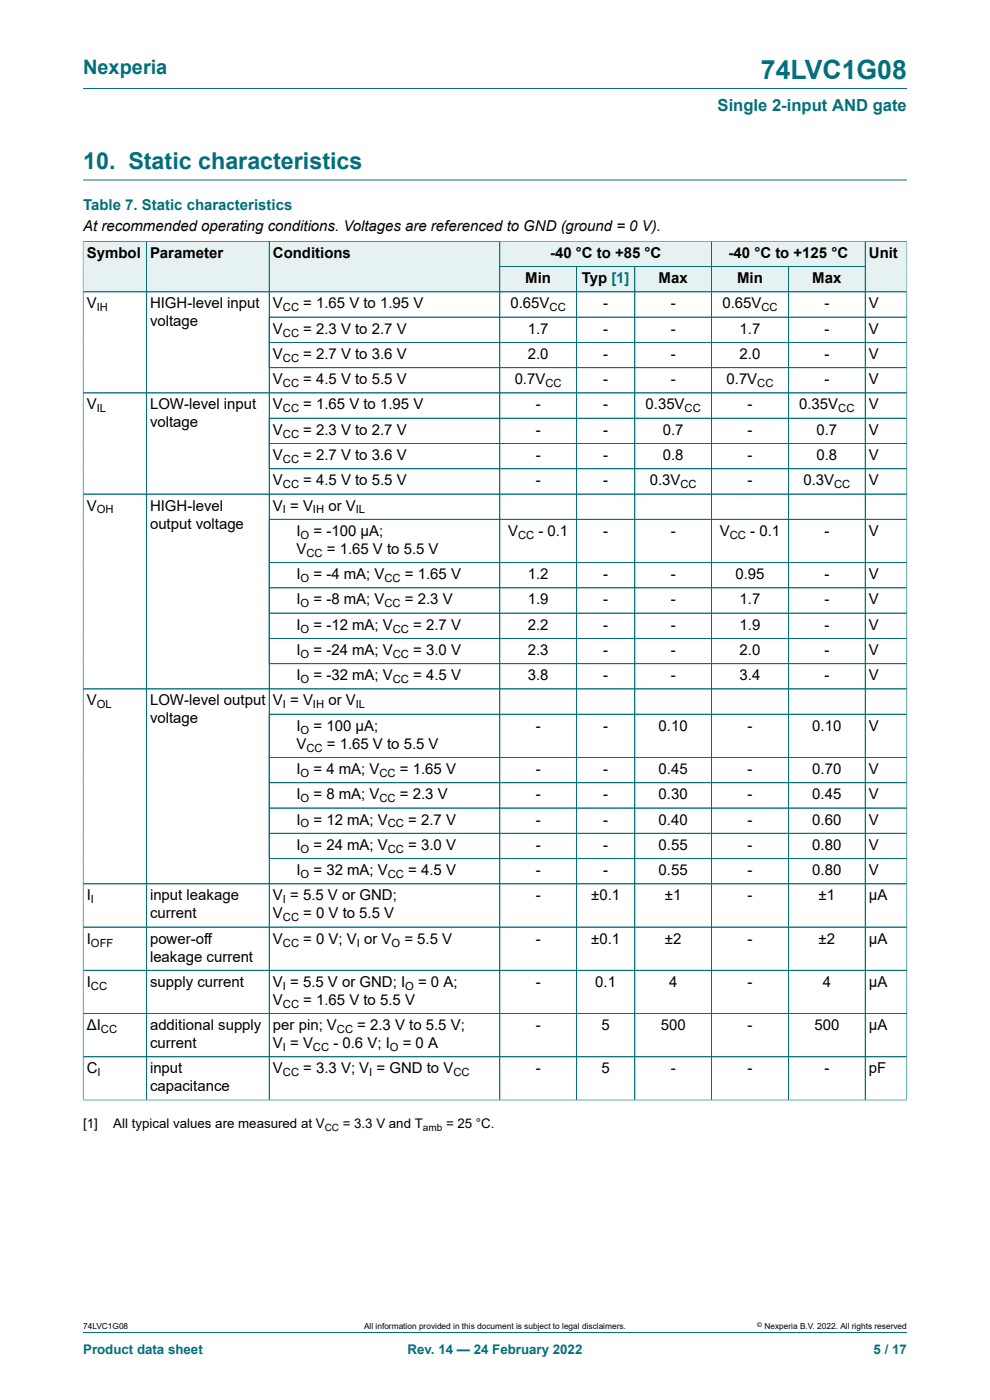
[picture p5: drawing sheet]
<svg xmlns="http://www.w3.org/2000/svg" width="210mm" height="297mm" viewBox="0 0 210 297" stroke-linecap="round" stroke-linejoin="round" font-family="sans-serif">
<defs><g id="words">
<text font-size="5.6" fill="#036f7b" x="161.4" y="16.8">74LVC1G08</text>
<text font-size="4.9" fill="#036f7b" x="17.6" y="35.9">10. Static characteristics</text>
<text font-size="4.2" fill="#036f7b" x="17.6" y="15.6">Nexperia</text>
<text font-size="3.5" fill="#036f7b" x="152.2" y="23.7">Single 2-input AND gate</text>
<text font-size="3.2" fill="#036f7b" x="17.6" y="44.5">Table 7. Static characteristics</text>
<g font-size="3.2">
<text x="17.6" y="49.1">At recommended operating conditions. Voltages are referenced to GND (ground = 0 V).</text>
<text x="18.4" y="54.7">Symbol</text>
<text x="31.8" y="54.7">Parameter</text>
<text x="57.9" y="54.7">Conditions</text>
<text x="116.7" y="54.7">-40 °C to +85 °C</text>
<text x="154.6" y="54.7">-40 °C to +125 °C</text>
<text x="184.3" y="54.7">Unit</text>
<text x="18.4" y="65.4">V</text>
<text x="31.8" y="65.4">HIGH-level input</text>
<text x="57.9" y="65.4">V</text>
<text x="64.3" y="65.4">= 1.65 V to 1.95 V</text>
<text x="108.3" y="65.4">0.65V</text>
<text x="111.4" y="60.1">Min</text>
<text x="123.4" y="60.1">Typ [1]</text>
<text x="127.9" y="65.4">-</text>
<text x="139.7" y="60.1">Max</text>
<text x="142.3" y="65.4">-</text>
<text x="153.2" y="65.4">0.65V</text>
<text x="156.4" y="60.1">Min</text>
<text x="172.3" y="60.1">Max</text>
<text x="174.9" y="65.4">-</text>
<text x="184.3" y="65.4">V</text>
<text x="31.8" y="69.2">voltage</text>
<text x="57.9" y="70.8">V</text>
<text x="64.3" y="70.8">= 2.3 V to 2.7 V</text>
<text x="111.9" y="70.8">1.7</text>
<text x="127.9" y="70.8">-</text>
<text x="142.3" y="70.8">-</text>
<text x="156.9" y="70.8">1.7</text>
<text x="174.9" y="70.8">-</text>
<text x="184.3" y="70.8">V</text>
<text x="57.9" y="76.1">V</text>
<text x="64.3" y="76.1">= 2.7 V to 3.6 V</text>
<text x="111.9" y="76.1">2.0</text>
<text x="127.9" y="76.1">-</text>
<text x="142.3" y="76.1">-</text>
<text x="156.9" y="76.1">2.0</text>
<text x="174.9" y="76.1">-</text>
<text x="184.3" y="76.1">V</text>
<text x="57.9" y="81.5">V</text>
<text x="64.3" y="81.5">= 4.5 V to 5.5 V</text>
<text x="109.2" y="81.5">0.7V</text>
<text x="127.9" y="81.5">-</text>
<text x="142.3" y="81.5">-</text>
<text x="154.1" y="81.5">0.7V</text>
<text x="174.9" y="81.5">-</text>
<text x="184.3" y="81.5">V</text>
<text x="18.4" y="86.9">V</text>
<text x="31.8" y="86.9">LOW-level input</text>
<text x="57.9" y="86.9">V</text>
<text x="64.3" y="86.9">= 1.65 V to 1.95 V</text>
<text x="113.6" y="86.9">-</text>
<text x="127.9" y="86.9">-</text>
<text x="136.9" y="86.9">0.35V</text>
<text x="158.6" y="86.9">-</text>
<text x="169.5" y="86.9">0.35V</text>
<text x="184.3" y="86.9">V</text>
<text x="31.8" y="90.7">voltage</text>
<text x="57.9" y="92.2">V</text>
<text x="64.3" y="92.2">= 2.3 V to 2.7 V</text>
<text x="113.6" y="92.2">-</text>
<text x="127.9" y="92.2">-</text>
<text x="140.6" y="92.2">0.7</text>
<text x="158.6" y="92.2">-</text>
<text x="173.2" y="92.2">0.7</text>
<text x="184.3" y="92.2">V</text>
<text x="57.9" y="97.6">V</text>
<text x="64.3" y="97.6">= 2.7 V to 3.6 V</text>
<text x="113.6" y="97.6">-</text>
<text x="127.9" y="97.6">-</text>
<text x="140.6" y="97.6">0.8</text>
<text x="158.6" y="97.6">-</text>
<text x="173.2" y="97.6">0.8</text>
<text x="184.3" y="97.6">V</text>
<text x="57.9" y="103">V</text>
<text x="64.3" y="103">= 4.5 V to 5.5 V</text>
<text x="113.6" y="103">-</text>
<text x="127.9" y="103">-</text>
<text x="137.8" y="103">0.3V</text>
<text x="158.6" y="103">-</text>
<text x="170.4" y="103">0.3V</text>
<text x="184.3" y="103">V</text>
<text x="18.4" y="108.3">V</text>
<text x="31.8" y="108.3">HIGH-level</text>
<text x="31.8" y="112.1">output voltage</text>
<text x="57.9" y="108.3">V = V</text>
<text x="62.9" y="113.7">I</text>
<text x="66.5" y="113.7">= -100 μA;</text>
<text x="69.7" y="108.3">or V</text>
<text x="107.8" y="113.7">V</text>
<text x="114.2" y="113.7">- 0.1</text>
<text x="127.9" y="113.7">-</text>
<text x="142.3" y="113.7">-</text>
<text x="152.7" y="113.7">V</text>
<text x="159.1" y="113.7">- 0.1</text>
<text x="174.9" y="113.7">-</text>
<text x="184.3" y="113.7">V</text>
<text x="62.9" y="117.5">V</text>
<text x="69.3" y="117.5">= 1.65 V to 5.5 V</text>
<text x="62.9" y="122.8">I</text>
<text x="66.5" y="122.8">= -4 mA; V</text>
<text x="85.9" y="122.8">= 1.65 V</text>
<text x="111.9" y="122.8">1.2</text>
<text x="127.9" y="122.8">-</text>
<text x="142.3" y="122.8">-</text>
<text x="156" y="122.8">0.95</text>
<text x="174.9" y="122.8">-</text>
<text x="184.3" y="122.8">V</text>
<text x="62.9" y="128.2">I</text>
<text x="66.5" y="128.2">= -8 mA; V</text>
<text x="85.9" y="128.2">= 2.3 V</text>
<text x="111.9" y="128.2">1.9</text>
<text x="127.9" y="128.2">-</text>
<text x="142.3" y="128.2">-</text>
<text x="156.9" y="128.2">1.7</text>
<text x="174.9" y="128.2">-</text>
<text x="184.3" y="128.2">V</text>
<text x="62.9" y="133.6">I</text>
<text x="66.5" y="133.6">= -12 mA; V</text>
<text x="87.7" y="133.6">= 2.7 V</text>
<text x="111.9" y="133.6">2.2</text>
<text x="127.9" y="133.6">-</text>
<text x="142.3" y="133.6">-</text>
<text x="156.9" y="133.6">1.9</text>
<text x="174.9" y="133.6">-</text>
<text x="184.3" y="133.6">V</text>
<text x="62.9" y="138.9">I</text>
<text x="66.5" y="138.9">= -24 mA; V</text>
<text x="87.7" y="138.9">= 3.0 V</text>
<text x="111.9" y="138.9">2.3</text>
<text x="127.9" y="138.9">-</text>
<text x="142.3" y="138.9">-</text>
<text x="156.9" y="138.9">2.0</text>
<text x="174.9" y="138.9">-</text>
<text x="184.3" y="138.9">V</text>
<text x="18.4" y="149.7">V</text>
<text x="31.8" y="149.7">LOW-level output</text>
<text x="57.9" y="149.7">V = V</text>
<text x="62.9" y="144.3">I</text>
<text x="66.5" y="144.3">= -32 mA; V</text>
<text x="69.7" y="149.7">or V</text>
<text x="87.7" y="144.3">= 4.5 V</text>
<text x="111.9" y="144.3">3.8</text>
<text x="127.9" y="144.3">-</text>
<text x="142.3" y="144.3">-</text>
<text x="156.9" y="144.3">3.4</text>
<text x="174.9" y="144.3">-</text>
<text x="184.3" y="144.3">V</text>
<text x="31.8" y="153.5">voltage</text>
<text x="62.9" y="155">I</text>
<text x="66.5" y="155">= 100 μA;</text>
<text x="113.6" y="155">-</text>
<text x="127.9" y="155">-</text>
<text x="139.7" y="155">0.10</text>
<text x="158.6" y="155">-</text>
<text x="172.3" y="155">0.10</text>
<text x="184.3" y="155">V</text>
<text x="62.9" y="158.8">V</text>
<text x="69.3" y="158.8">= 1.65 V to 5.5 V</text>
<text x="62.9" y="164.2">I</text>
<text x="66.5" y="164.2">= 4 mA; V</text>
<text x="84.8" y="164.2">= 1.65 V</text>
<text x="113.6" y="164.2">-</text>
<text x="127.9" y="164.2">-</text>
<text x="139.7" y="164.2">0.45</text>
<text x="158.6" y="164.2">-</text>
<text x="172.3" y="164.2">0.70</text>
<text x="184.3" y="164.2">V</text>
<text x="62.9" y="169.6">I</text>
<text x="66.5" y="169.6">= 8 mA; V</text>
<text x="84.8" y="169.6">= 2.3 V</text>
<text x="113.6" y="169.6">-</text>
<text x="127.9" y="169.6">-</text>
<text x="139.7" y="169.6">0.30</text>
<text x="158.6" y="169.6">-</text>
<text x="172.3" y="169.6">0.45</text>
<text x="184.3" y="169.6">V</text>
<text x="62.9" y="174.9">I</text>
<text x="66.5" y="174.9">= 12 mA; V</text>
<text x="86.6" y="174.9">= 2.7 V</text>
<text x="113.6" y="174.9">-</text>
<text x="127.9" y="174.9">-</text>
<text x="139.7" y="174.9">0.40</text>
<text x="158.6" y="174.9">-</text>
<text x="172.3" y="174.9">0.60</text>
<text x="184.3" y="174.9">V</text>
<text x="62.9" y="180.3">I</text>
<text x="62.9" y="185.6">I</text>
<text x="66.5" y="180.3">= 24 mA; V</text>
<text x="66.5" y="185.6">= 32 mA; V</text>
<text x="86.6" y="180.3">= 3.0 V</text>
<text x="86.6" y="185.6">= 4.5 V</text>
<text x="113.6" y="180.3">-</text>
<text x="113.6" y="185.6">-</text>
<text x="127.9" y="180.3">-</text>
<text x="127.9" y="185.6">-</text>
<text x="139.7" y="180.3">0.55</text>
<text x="139.7" y="185.6">0.55</text>
<text x="158.6" y="180.3">-</text>
<text x="158.6" y="185.6">-</text>
<text x="172.3" y="180.3">0.80</text>
<text x="172.3" y="185.6">0.80</text>
<text x="184.3" y="180.3">V</text>
<text x="184.3" y="185.6">V</text>
<text x="18.4" y="191">I</text>
<text x="31.8" y="191">input leakage</text>
<text x="57.9" y="191">V = 5.5 V or GND;</text>
<text x="113.6" y="191">-</text>
<text x="125.4" y="191">±0.1</text>
<text x="141" y="191">±1</text>
<text x="158.6" y="191">-</text>
<text x="173.6" y="191">±1</text>
<text x="184.3" y="191">μA</text>
<text x="31.8" y="194.8">current</text>
<text x="57.9" y="194.8">V</text>
<text x="64.3" y="194.8">= 0 V to 5.5 V</text>
<text x="18.4" y="200.2">I</text>
<text x="31.8" y="200.2">power-off</text>
<text x="31.8" y="204">leakage current</text>
<text x="57.9" y="200.2">V</text>
<text x="64.3" y="200.2">= 0 V; V or V</text>
<text x="85.8" y="200.2">= 5.5 V</text>
<text x="113.6" y="200.2">-</text>
<text x="125.4" y="200.2">±0.1</text>
<text x="141" y="200.2">±2</text>
<text x="158.6" y="200.2">-</text>
<text x="173.6" y="200.2">±2</text>
<text x="184.3" y="200.2">μA</text>
<text x="18.4" y="209.3">I</text>
<text x="31.8" y="209.3">supply current</text>
<text x="57.9" y="209.3">V = 5.5 V or GND; I</text>
<text x="88.7" y="209.3">= 0 A;</text>
<text x="113.6" y="209.3">-</text>
<text x="126.3" y="209.3">0.1</text>
<text x="141.9" y="209.3">4</text>
<text x="158.6" y="209.3">-</text>
<text x="174.5" y="209.3">4</text>
<text x="184.3" y="209.3">μA</text>
<text x="57.9" y="213.2">V</text>
<text x="64.3" y="213.2">= 1.65 V to 5.5 V</text>
<text x="18.4" y="218.5">ΔI</text>
<text x="31.8" y="218.5">additional supply</text>
<text x="57.9" y="218.5">per pin; V</text>
<text x="75.8" y="218.5">= 2.3 V to 5.5 V;</text>
<text x="113.6" y="218.5">-</text>
<text x="127.6" y="218.5">5</text>
<text x="140.2" y="218.5">500</text>
<text x="158.6" y="218.5">-</text>
<text x="172.7" y="218.5">500</text>
<text x="184.3" y="218.5">μA</text>
<text x="18.4" y="227.7">C</text>
<text x="31.8" y="222.3">current</text>
<text x="31.8" y="227.7">input</text>
<text x="57.9" y="222.3">V = V</text>
<text x="57.9" y="227.7">V</text>
<text x="64.3" y="227.7">= 3.3 V; V = GND to V</text>
<text x="70.7" y="222.3">- 0.6 V; I</text>
<text x="85.4" y="222.3">= 0 A</text>
<text x="113.6" y="227.7">-</text>
<text x="127.6" y="227.7">5</text>
<text x="142.3" y="227.7">-</text>
<text x="158.6" y="227.7">-</text>
<text x="174.9" y="227.7">-</text>
<text x="184.3" y="227.7">pF</text>
<text x="31.8" y="231.5">capacitance</text>
</g>
<g font-size="2.8">
<text x="17.6" y="239.3">[1]</text>
<text x="24" y="239.3">All typical values are measured at V</text>
<text x="72.7" y="239.3">= 3.3 V and T</text>
<text x="94.6" y="239.3">= 25 °C.</text>
</g>
<g font-size="2.8" fill="#036f7b">
<text x="17.6" y="287.2">Product data sheet</text>
<text x="86.4" y="287.2">Rev. 14 — 24 February 2022</text>
<text x="185.3" y="287.2">5 / 17</text>
</g>
<g font-size="2.4">
<text x="20.5" y="66">IH</text>
<text x="60" y="66">CC</text>
<text x="60" y="71.4">CC</text>
<text x="116.6" y="66">CC</text>
<text x="161.5" y="66">CC</text>
<text x="60" y="76.8">CC</text>
<text x="60" y="82.1">CC</text>
<text x="115.7" y="82.1">CC</text>
<text x="160.6" y="82.1">CC</text>
<text x="20.5" y="87.5">IL</text>
<text x="60" y="87.5">CC</text>
<text x="145.2" y="87.5">CC</text>
<text x="177.8" y="87.5">CC</text>
<text x="60" y="92.8">CC</text>
<text x="60" y="98.2">CC</text>
<text x="60" y="103.6">CC</text>
<text x="144.3" y="103.6">CC</text>
<text x="176.9" y="103.6">CC</text>
<text x="20.5" y="108.9">OH</text>
<text x="60" y="108.9">I</text>
<text x="66.4" y="108.9">IH</text>
<text x="75.5" y="108.9">IL</text>
<text x="63.8" y="114.3">O</text>
<text x="65" y="118.1">CC</text>
<text x="109.9" y="114.3">CC</text>
<text x="154.8" y="114.3">CC</text>
<text x="63.8" y="123.5">O</text>
<text x="81.6" y="123.5">CC</text>
<text x="63.8" y="128.8">O</text>
<text x="81.6" y="128.8">CC</text>
<text x="63.8" y="134.2">O</text>
<text x="83.3" y="134.2">CC</text>
<text x="63.8" y="139.6">O</text>
<text x="83.3" y="139.6">CC</text>
<text x="63.8" y="144.9">O</text>
<text x="83.3" y="144.9">CC</text>
<text x="20.5" y="150.3">OL</text>
<text x="60" y="150.3">I</text>
<text x="63.8" y="155.6">O</text>
<text x="66.4" y="150.3">IH</text>
<text x="75.5" y="150.3">IL</text>
<text x="65" y="159.4">CC</text>
<text x="63.8" y="164.8">O</text>
<text x="80.5" y="164.8">CC</text>
<text x="63.8" y="170.2">O</text>
<text x="80.5" y="170.2">CC</text>
<text x="63.8" y="175.5">O</text>
<text x="82.3" y="175.5">CC</text>
<text x="63.8" y="180.9">O</text>
<text x="82.3" y="180.9">CC</text>
<text x="19.3" y="191.6">I</text>
<text x="60" y="191.6">I</text>
<text x="63.8" y="186.3">O</text>
<text x="82.3" y="186.3">CC</text>
<text x="60" y="195.4">CC</text>
<text x="19.3" y="200.8">OFF</text>
<text x="60" y="200.8">CC</text>
<text x="75.7" y="200.8">I</text>
<text x="83" y="200.8">O</text>
<text x="19.3" y="210">CC</text>
<text x="60" y="210">I</text>
<text x="86" y="210">O</text>
<text x="60" y="213.8">CC</text>
<text x="21.4" y="219.1">CC</text>
<text x="71.5" y="219.1">CC</text>
<text x="60" y="222.9">I</text>
<text x="66.4" y="222.9">CC</text>
<text x="82.7" y="222.9">O</text>
<text x="20.7" y="228.3">I</text>
<text x="60" y="228.3">CC</text>
<text x="78.3" y="228.3">I</text>
<text x="96.2" y="228.3">CC</text>
</g>
<g font-size="2.1">
<text x="68.9" y="239.9">CC</text>
<text x="89.7" y="239.9">amb</text>
</g>
<g font-size="1.8">
<text x="17.6" y="282">74LVC1G08</text>
<text x="77.2" y="282">All information provided in this document is subject to legal disclaimers.</text>
<text x="162.2" y="282">Nexperia B.V. 2022. All rights reserved</text>
</g>
<text font-size="1.4" x="160.6" y="281.6">©</text>
</g></defs>
<path d="M17.6 18.8h174.8M17.6 38.2h174.8M106 51.2h44.9v5.4h-44.9z" fill="none" stroke="#036f7b" stroke-width=".21"/>
<path d="M106.1 51.3h44.8v5.2h-44.8z" fill="#e6f1f2"/>
<path d="M150.9 51.2h32.6v5.4h-32.6z" fill="none" stroke="#036f7b" stroke-width=".21"/>
<path d="M151 51.3h32.5v5.2h-32.5z" fill="#e6f1f2"/>
<path d="M17.6 51.1v10.8h13.4v-10.7h-13.4" fill="none" stroke="#036f7b" stroke-width=".21"/>
<path d="M17.7 51.3h13.3v10.5h-13.3z" fill="#e6f1f2"/>
<path d="M31 51.2h26.1v10.7h-26.1z" fill="none" stroke="#036f7b" stroke-width=".21"/>
<path d="M31.1 51.3h25.9v10.5h-25.9z" fill="#e6f1f2"/>
<path d="M57.1 51.2h48.9v10.7h-48.9z" fill="none" stroke="#036f7b" stroke-width=".21"/>
<g fill="#e6f1f2">
<path d="M57.2 51.3h48.7v10.5h-48.7z"/>
<path d="M106.1 56.6h16.1v5.2h-16.1z"/>
</g>
<path d="M106 56.6h16.3v5.3h-16.3z" fill="none" stroke="#036f7b" stroke-width=".21"/>
<path d="M122.4 56.6h12.2v5.2h-12.2z" fill="#e6f1f2"/>
<path d="M122.3 56.6h12.4v5.3h-12.4z" fill="none" stroke="#036f7b" stroke-width=".21"/>
<path d="M134.7 56.6h16.2v5.2h-16.2z" fill="#e6f1f2"/>
<path d="M134.7 56.6h16.2v5.3h-16.2z" fill="none" stroke="#036f7b" stroke-width=".21"/>
<path d="M151 56.6h16.2v5.2h-16.2z" fill="#e6f1f2"/>
<path d="M150.9 56.6h16.3v5.3h-16.3z" fill="none" stroke="#036f7b" stroke-width=".21"/>
<path d="M167.3 56.6h16.2v5.2h-16.2z" fill="#e6f1f2"/>
<path d="M192.4 51.1v10.8h-25.2v-5.3h16.3M192.4 51.2h-8.9v10.7" fill="none" stroke="#036f7b" stroke-width=".21"/>
<path d="M183.6 51.3h8.7v10.5h-8.7z" fill="#e6f1f2"/>
<g fill="none" stroke="#036f7b" stroke-width=".21">
<path d="M17.6 51.3v182.1M17.7 51.2h174.6M31 51.3v182.1M57.1 51.3v182.1M106 51.3v182.1M106.1 56.6h77.4M122.3 56.6v176.8M134.7 56.6v176.8M150.9 51.3v182.1M167.2 56.6v176.8M183.5 51.3v182.1M192.4 51.3v182.1"/>
<path d="M17.6 61.9h174.8M57.1 67.3h135.3M57.1 72.6h135.3M57.1 78h135.3M57.1 88.7h135.3M57.1 94.1h135.3M57.1 99.4h135.3M192.4 83.4h-174.8M17.6 104.8h174.8M57.1 119.3h135.3M192.4 110.2h-135.3M57.1 124.7h135.3"/>
<path d="M192.4 130.1h-135.3M192.4 135.4h-135.3M57.1 140.8h135.3M57.1 151.5h135.3M192.4 146.2h-174.8M57.1 160.7h135.3M57.1 176.8h135.3M192.4 166.1h-135.3M192.4 171.4h-135.3M17.6 187.5h174.8M17.6 196.7h174.8M192.4 182.1h-135.3"/>
<path d="M17.6 205.8h174.8M17.6 215h174.8M17.6 233.4h174.8M17.6 224.2h174.8M17.6 282.6h174.8"/>
</g>
<use href="#words"/>
</svg>
